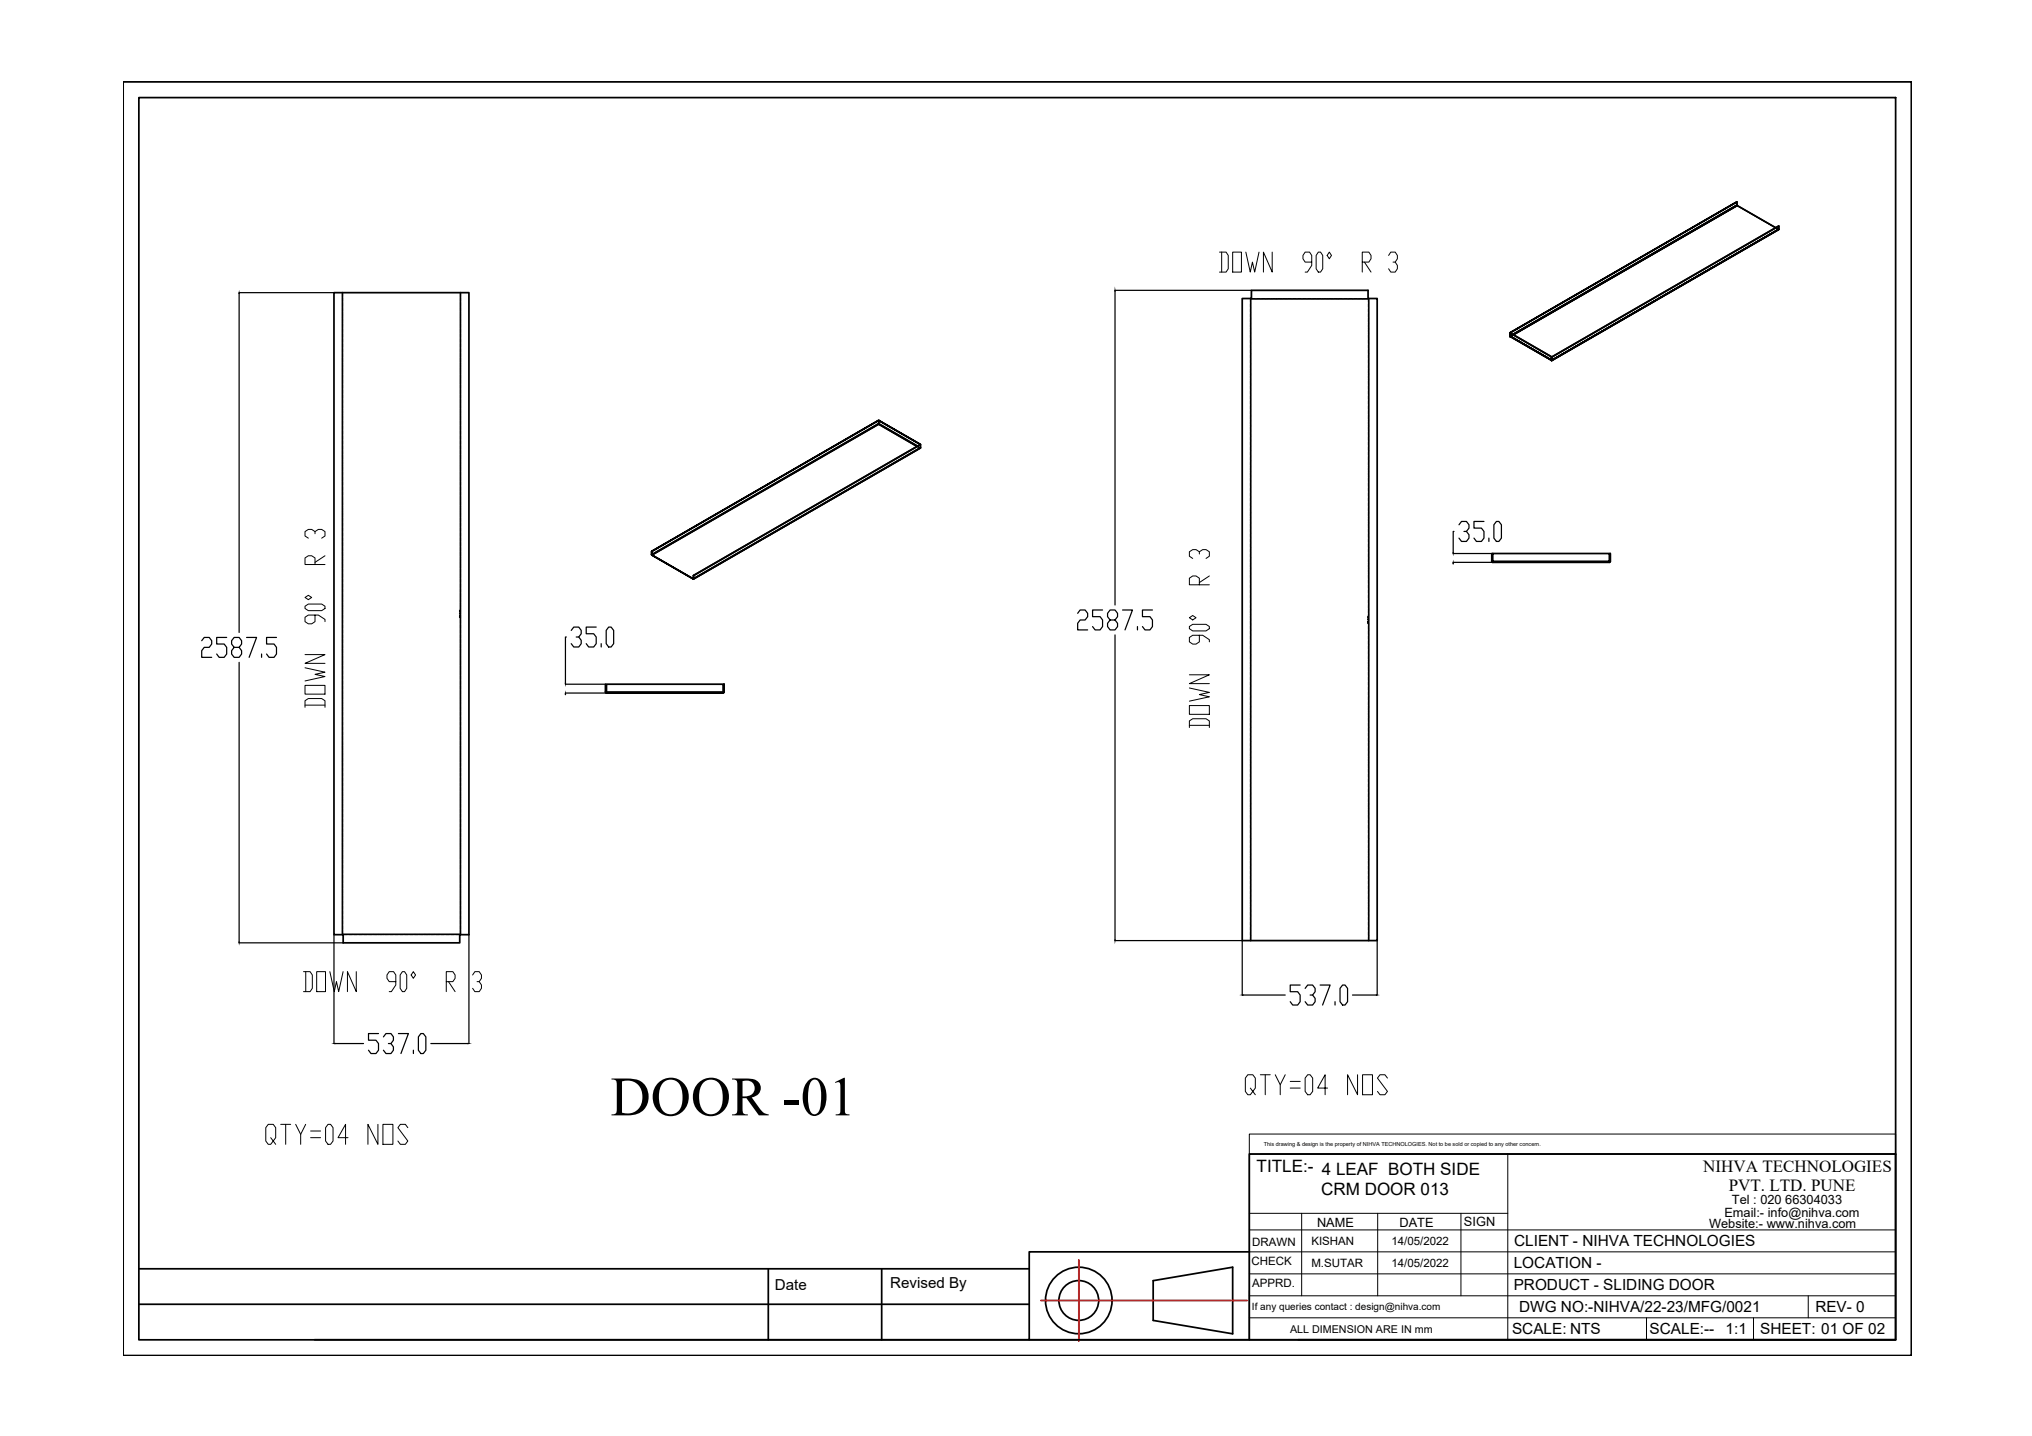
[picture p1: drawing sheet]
<svg xmlns="http://www.w3.org/2000/svg" width="297mm" height="210mm" viewBox="0 0 297 210" stroke-linecap="round" stroke-linejoin="round" font-family="sans-serif">
<defs><g id="words">
<text font-size="8.1" x="89.2" y="163">DOOR -01</text>
<g font-size="6.2">
<text x="177.4" y="40.9">DOWN 90° R 3</text>
<text x="48.7" y="104.8" transform="rotate(-90 48.7 104.8)">DOWN 90° R 3</text>
<text x="43.4" y="146.1">DOWN 90° R 3</text>
<text x="181.3" y="161.2">QTY=04 NOS</text>
</g>
<g font-size="2.5">
<text x="183.7" y="171.4">TITLE:- 4 LEAF BOTH SIDE</text>
<text x="249" y="171.3">NIHVA TECHNOLOGIES</text>
<text x="193.1" y="174.7">CRM DOOR 013</text>
<text x="252.7" y="174.1">PVT. LTD. PUNE</text>
</g>
<g font-size="2.2">
<text x="221.3" y="185.4">LOCATION -</text>
<text x="221.3" y="182.2">CLIENT - NIHVA TECHNOLOGIES</text>
<text x="113.3" y="188.6">Date</text>
<text x="130.1" y="188.3">Revised By</text>
<text x="221.3" y="188.6">PRODUCT - SLIDING DOOR</text>
<text x="222.1" y="191.8">DWG NO:-NIHVA/22-23/MFG/0021</text>
<text x="265.4" y="191.8">REV- 0</text>
<text x="221" y="195">SCALE: NTS</text>
<text x="241.1" y="195">SCALE:--</text>
<text x="252.2" y="195">1:1</text>
<text x="257.3" y="195">SHEET: 01 OF 02</text>
</g>
<g font-size="1.9">
<text x="192.5" y="179.3">NAME</text>
<text x="204.6" y="179.4">DATE</text>
<text x="214" y="179.2">SIGN</text>
<text x="249.8" y="179.6">Website:- www.nihva.com</text>
<text x="252.1" y="177.8">Email:- info@nihva.com</text>
<text x="253.2" y="176">Tel : 020 66304033</text>
</g>
<g font-size="1.7">
<text x="183" y="184.9">CHECK</text>
<text x="183" y="182.1">DRAWN</text>
<text x="191.7" y="182">KISHAN</text>
<text x="191.7" y="185.2">M.SUTAR</text>
<text x="203.4" y="182">14/05/2022</text>
<text x="203.4" y="185.2">14/05/2022</text>
<text x="183" y="188.1">APPRD.</text>
</g>
<text font-size="1.6" x="188.6" y="194.8">ALL DIMENSION ARE IN mm</text>
<text font-size="1.5" x="183" y="191.4">If any queries contact : design@nihva.com</text>
<text font-size=".8" x="184.7" y="167.6">This drawing &amp; design is the property of NIHVA TECHNOLOGIES. Not to be sold or copied to any other concern.</text>
</g></defs>
<!-- layer: 0 -->
<g fill="none" stroke="#000" stroke-width=".25">
<path d="M18 12h261.4v186.1h-261.4zM20.3 14.3h256.8v181.5h-256.8zM236.7 40h-.1M237.2 39.7l-.4 .2M237.4 39.6h-.1M237.8 39.3l-.4 .2M238 39.2l-.1 .1M238.5 38.9l-.4 .3M238.7 38.8l-.1 .1M239.1 38.6l-.4 .2M239.3 38.5h-.1M239.8 38.2l-.4 .2"/>
<path d="M240 38.1h-.1M240.4 37.8l-.4 .2M240.6 37.7l-.1 .1M241.1 37.4l-.4 .3M241.2 37.3v.1M241.7 37.1l-.4 .2M241.9 37h-.1M242.4 36.7l-.4 .2M242.5 36.6v.1M243 36.3l-.4 .3M243.2 36.2l-.1 .1M243.7 36l-.4 .2"/>
<path d="M243.8 35.9h-.1M244.3 35.6l-.4 .2M244.5 35.5h-.1M245 35.2l-.4 .2M245.1 35.1l-.1 .1M245.6 34.8l-.4 .3M245.8 34.7l-.1 .1M246.3 34.5l-.4 .2M246.4 34.4h-.1M246.9 34.1l-.4 .2M247.1 34h-.1M247.5 33.7l-.4 .2"/>
<path d="M247.7 33.6l-.1 .1M248.2 33.3l-.4 .3M248.4 33.2l-.1 .1M248.8 33l-.4 .2M249 32.9h-.1M249.1 39.8l-.4 .3M249.3 39.8h-.1M249.5 32.6l-.4 .2M249.7 32.5h-.1M249.8 39.5l-.4 .2M249.9 39.4h-.1M250.1 32.2l-.4 .2"/>
<path d="M250.3 32.1l-.1 .1M250.4 39.1l-.4 .2M250.6 39l-.1 .1M250.8 31.8l-.4 .3M250.9 31.8h.1M251.1 38.7l-.4 .3M251.2 38.6l-.1 .1M251.4 31.5l-.4 .2M251.6 31.4h-.1M251.7 38.4l-.4 .2M251.9 38.3h-.1M252.1 31.1l-.4 .2"/>
<path d="M252.2 31l-.1 .1M252.3 38l-.4 .2M252.5 37.9h-.1M252.7 30.7l-.4 .3M252.9 30.6l-.1 .1M253 37.6l-.4 .2M253.2 37.5l-.1 .1M253.4 30.4l-.4 .2M253.5 30.3h-.1M253.6 37.2l-.4 .3M253.8 37.1l-.1 .1M253.9 30h.1"/>
<path d="M253.9 29.5v.5l-32.8 18.9M253.9 30l-.3 .2M254.3 36.9l-.4 .2M254.5 36.8h-.1M254.9 36.5l-.4 .2M255.1 36.4h-.1M255.6 36.1l-.4 .2M255.7 36v.1M256.2 35.7l-.4 .3M256.4 35.6l-.1 .1M256.9 35.4l-.4 .2M257 35.3h.1"/>
<path d="M257.5 35l-.4 .2M257.7 34.9h-.1M258.2 34.6l-.4 .3M258.3 34.5v.1M258.8 34.2l-.4 .3M259 34.2h-.1M259.5 33.9l-.4 .2M259.6 33.3l-5.7-3.3-32.8 19M259.6 33.8h-.1M260 33.6l-.3 .1M260 33.5l-33.2 19.2 .3-.2M260 33.5h.1"/>
<path d="M260 33l-33.2 19.2M48.8 42.8h19.7v93.8h-1.3v1.2h-17v-1.2h-1.4zM50.1 42.8v.5M50.1 43.4v.1M50.1 43.6v.4M50.1 44.1v.1M50.1 44.3v.5M50.1 44.9v.1M50.1 45.1v.4M50.1 45.6v.1M50.1 45.8v.5M50.1 46.4v.1"/>
<path d="M50.1 46.5v.5M50.1 47.1v.1M50.1 47.3v.5M50.1 47.9h.1M50.1 48v.5M50.1 48.6v.1M50.1 48.8v.5M50.1 49.4h.1M50.1 49.5v.5M50.1 50.1v.1M50.1 50.3v.4M50.1 50.8v.1"/>
<path d="M50.1 51v.5M50.1 51.6v.1M50.1 51.8v.4M50.1 52.3v.1M50.1 52.5v.5M50.1 53.1v.1M50.1 53.3v.4M50.1 53.8v.1M50.1 54v.5M50.1 54.6v.1M50.1 54.8v.4M50.1 55.3v.1"/>
<path d="M50.1 55.5v.5M50.1 56.1v.1M50.1 56.3v.4M50.1 56.8v.1M50.1 57v.5M50.1 57.6h.1M50.1 57.7v.5M50.1 58.3v.1M50.1 58.5v.5M50.1 59v.1M50.1 59.2v.5M50.1 59.8v.1"/>
<path d="M50.1 60v.5M67.3 42.8v.5M67.3 43.4v.1M67.3 43.6v.4M67.3 44.1v.1M67.3 44.3v.5M67.3 44.9v.1M67.3 45.1v.4M67.3 45.6v.1M67.3 45.8v.5M67.3 46.4v.1M67.3 46.5v.5"/>
<path d="M67.3 47.1v.1M67.3 47.3v.5M67.3 47.9h.1M67.3 48v.5M67.3 48.6v.1M67.3 48.8v.5M67.3 49.4h.1M67.3 49.5v.5M67.3 50.1v.1M67.3 50.3v.4M67.3 50.8v.1M67.3 51v.5"/>
<path d="M67.3 51.6v.1M67.3 51.8v.4M67.3 52.3v.1M67.3 52.5v.5M67.3 53.1v.1M67.3 53.3v.4M67.3 53.8v.1M67.3 54v.5M67.3 54.6v.1M67.3 54.8v.4M67.3 55.3v.1M67.3 55.5v.5"/>
<path d="M67.3 56.1v.1M67.3 56.3v.4M67.3 56.8v.1M67.3 57v.5M67.3 57.6h.1M67.3 57.7v.5M67.3 58.3v.1M67.3 58.5v.5M67.3 59v.1M67.3 59.2v.5M67.3 59.8v.1M67.3 60v.5"/>
<path d="M181.6 43.6h1.3v-1.2h17.1v1.2h1.3v93.9h-19.7zM182.8 43.6v.5M182.8 44.2v.1M182.8 44.4v.5M182.8 45v.1M182.8 45.2v.4M182.8 45.7v.1M182.8 45.9v.5M182.8 46.5v.1M182.8 46.7v.4M182.8 47.2v.1M182.8 47.4v.5"/>
<path d="M182.8 48v.1M182.8 48.2v.4M182.8 48.7v.1M182.8 48.9v.5M182.8 49.5v.1M182.8 49.6v.5M182.8 50.2v.1M182.8 50.4v.5M182.8 51v.1M182.8 51.1v.5M182.8 51.7v.1M182.8 51.9v.5"/>
<path d="M182.8 52.5h.1M182.8 52.6v.5M182.8 53.2v.1M182.8 53.4v.4M182.8 53.9v.1M182.8 54.1v.5M182.8 54.7v.1M182.8 54.9v.4M182.8 55.4v.1M182.8 55.6v.5M182.8 56.2v.1M182.8 56.4v.4"/>
<path d="M182.8 56.9v.1M182.8 57.1v.5M182.8 57.7v.1M182.8 57.9v.4M182.8 58.4v.1M182.8 58.6v.5M182.8 59.2v.1M182.8 59.4v.4M182.8 59.9v.1M182.9 43.7h.6M183.6 43.7h.1M183.8 43.7h.4"/>
<path d="M184.3 43.7h.1M184.5 43.7h.5M185.1 43.7h.1M185.3 43.7h.4M185.8 43.7h.1M186 43.7h.5M186.6 43.7h.1M186.7 43.7h.5M187.3 43.7h.1M187.5 43.7h.5M188 43.7h.1M188.2 43.7h.5"/>
<path d="M188.8 43.7h.1M189 43.7h.5M189.5 43.7h.1M189.7 43.7h.5M190.3 43.7h.1M190.5 43.7h.4M191 43.7h.1M191.2 43.7h.5M191.8 43.7h.1M192 43.7h.4M192.5 43.7h.1M192.7 43.7h.5"/>
<path d="M193.3 43.7h.1M193.5 43.7h.4M194 43.7h.1M194.2 43.7h.5M194.8 43.7h.1M195 43.7h.4M195.5 43.7h.1M195.7 43.7h.5M196.3 43.7h.1M196.4 43.7h.5M197 43.7h.1M197.2 43.7h.5"/>
<path d="M197.7 43.7h.1M197.9 43.7h.5M198.5 43.7h.1M198.7 43.7h.5M199.2 43.7h.1M199.4 43.7h.6M200.1 43.6v.5M200.1 44.2v.1M200.1 44.4v.5M200.1 45v.1M200.1 45.2v.4M200.1 45.7v.1"/>
<path d="M200.1 45.9v.5M200.1 46.5v.1M200.1 46.7v.4M200.1 47.2v.1M200.1 47.4v.5M200.1 48v.1M200.1 48.2v.4M200.1 48.7v.1M200.1 48.9v.5M200.1 49.5v.1M200.1 49.6v.5M200.1 50.2v.1"/>
<path d="M200.1 50.4v.5M200.1 51v.1M200.1 51.1v.5M200.1 51.7v.1M200.1 51.9v.5M200.1 52.5h.1M200.1 52.6v.5M200.1 53.2v.1M200.1 53.4v.4M200.1 53.9v.1M200.1 54.1v.5M200.1 54.7v.1"/>
<path d="M200.1 54.9v.4M200.1 55.4v.1M200.1 55.6v.5M200.1 56.2v.1M200.1 56.4v.4M200.1 56.9v.1M200.1 57.1v.5M200.1 57.7v.1M200.1 57.9v.4M200.1 58.4v.1M200.1 58.6v.5M200.1 59.2v.1"/>
<path d="M200.1 59.4v.4M200.1 59.9v.1M220.7 48.7v.4zM220.7 48.7l33.2-19.2-33.2 19.2M220.7 49.1l.1 .1M220.8 48.7l6 3.5-6-3.5v.4l6 3.5M220.8 49.2h.1M220.8 49.1h-.1M220.8 49.2l.3 .2M220.8 49.2l6 3.5M221 49l-.3 .2M221.2 49.4l.1 .1"/>
<path d="M221.3 49.5l.4 .3M221.7 48.6l-.4 .3M221.8 49.8h.1M221.8 48.5v.1M222 49.9l.4 .2M222.3 48.3l-.4 .2M222.5 50.2h.1M222.5 48.2h-.1M222.6 50.3l.4 .2M223 47.9l-.4 .2M223.1 50.5l.1 .1M223.1 47.8h.1"/>
<path d="M223.3 50.6l.4 .3M223.6 47.5l-.4 .3M223.8 50.9v.1M223.8 47.4l-.1 .1M223.9 51l.4 .2M224.3 47.1l-.4 .3M224.4 51.3h.1M224.4 47.1h.1M224.6 51.4l.4 .2M224.9 46.8l-.4 .2M225.1 51.7h.1M225.1 46.7h-.1"/>
<path d="M225.2 51.8l.4 .2M225.6 46.4l-.4 .2M225.7 52l.1 .1M225.7 46.3l-.1 .1M225.9 52.1l.4 .3M226.2 46l-.4 .3M226.3 52.4l.1 .1M226.4 45.9l-.1 .1M226.5 52.5l.3 .2M226.8 52.2v.4zM226.8 52.7h.1M226.8 52.6v.1"/>
<path d="M226.8 52.2v.5M226.8 52.2h.1M226.8 52.2l33.2-19.2v.5l-33.2 19.2zM226.9 45.7l-.4 .2M227 45.6h-.1M227.3 52.4l-.1 .1M227.5 45.3l-.4 .2M227.7 45.2h-.1M227.9 52.1h.1M228.2 44.9l-.4 .2M228.3 44.8l-.1 .1M228.6 51.7h-.1"/>
<path d="M228.8 44.5l-.4 .3M229 44.4l-.1 .1M229.2 51.3v.1M229.4 44.2l-.4 .2M229.6 44.1h-.1M229.9 50.9l-.1 .1M230.1 43.8l-.4 .2M230.3 43.7h-.1M230.5 50.6h.1M230.7 43.4l-.4 .2M230.9 43.3l-.1 .1M231 50.3l-.4 .2"/>
<path d="M231.2 50.2h-.1M231.4 43l-.4 .3M231.5 42.9v.1M231.7 49.9l-.4 .3M231.8 49.8l-.1 .1M232 42.7l-.4 .2M232.2 42.6h-.1M232.3 49.6l-.4 .2M232.5 49.5h-.1M232.7 42.3l-.4 .2M232.8 42.2h.1M233.1 49.1h-.1"/>
<path d="M233.3 41.9l-.4 .3M233.5 41.8l-.1 .1M233.8 48.7l-.1 .1M234 41.6l-.4 .2M234.1 41.5h.1M234.4 48.3l-.1 .1M234.6 41.2l-.4 .2M234.8 41.1h-.1M235.1 48h-.1M235.3 40.8l-.4 .2M235.4 40.7l-.1 .1M235.7 47.6h-.1"/>
<path d="M235.9 40.4l-.4 .3M236.1 40.3l-.1 .1M236.3 47.2v.1M236.6 40.1l-.4 .2M237 46.8l-.1 .1M237.5 46.6l-.4 .2M237.6 46.5h.1M238.3 46.1h-.1M238.8 45.8l-.4 .2M238.9 45.7v.1M239.4 45.4l-.4 .3M239.6 45.3l-.1 .1"/>
<path d="M240.1 45.1l-.4 .2M240.2 45h-.1M240.7 44.7l-.4 .2M240.9 44.6l-.1 .1M241.4 44.3l-.4 .3M241.5 44.2l-.1 .1M242 44l-.4 .2M242.2 43.9h-.1M242.7 43.6l-.4 .2M242.8 43.5h-.1M243.3 43.2l-.4 .2M243.5 43.1l-.1 .1"/>
<path d="M243.9 42.8l-.4 .3M244.1 42.7l-.1 .1M244.6 42.5l-.4 .2M244.8 42.4h-.1M245.2 42.1l-.4 .2M245.4 42h-.1M245.9 41.7l-.4 .2M246.1 41.6l-.1 .1M246.5 41.3l-.4 .3M246.7 41.2l-.1 .1M247.2 41l-.4 .2M247.3 40.9h.1"/>
<path d="M247.8 40.6l-.4 .2M248 40.5h-.1M248.5 40.2l-.4 .2M248.6 40.1l-.1 .1M50.1 60.5v.1M50.1 60.7v.5M50.1 61.3v.1M50.1 61.5v.4M50.1 62v.1M50.1 62.2v.5M50.1 62.8v.1M50.1 63v.4"/>
<path d="M50.1 63.5v.1M50.1 63.7v.5M50.1 64.3v.1M50.1 64.5v.4M50.1 65v.1M50.1 65.2v.5M50.1 65.8v.1M50.1 66v.4M50.1 66.5v.1M50.1 66.7v.5M50.1 67.3v.1M50.1 67.4v.5"/>
<path d="M50.1 68v.1M50.1 68.2v.5M50.1 68.7v.1M50.1 68.9v.5M50.1 69.5v.1M50.1 69.7v.5M50.1 70.2v.1M50.1 70.4v.5M50.1 71v.1M50.1 71.2v.4M50.1 71.7v.1M50.1 71.9v.5"/>
<path d="M50.1 72.5v.1M50.1 72.7v.4M50.1 73.2v.1M50.1 73.4v.5M50.1 74v.1M50.1 74.2v.4M67.3 60.5v.1M67.3 60.7v.5M67.3 61.3v.1M67.3 61.5v.4M67.3 62v.1M67.3 62.2v.5"/>
<path d="M67.3 62.8v.1M67.3 63v.4M67.3 63.5v.1M67.3 63.7v.5M67.3 64.3v.1M67.3 64.5v.4M67.3 65v.1M67.3 65.2v.5M67.3 65.8v.1M67.3 66v.4M67.3 66.5v.1M67.3 66.7v.5"/>
<path d="M67.3 67.3v.1M67.3 67.4v.5M67.3 68v.1M67.3 68.2v.5M67.3 68.7v.1M67.3 68.9v.5M67.3 69.5v.1M67.3 69.7v.5M67.3 70.2v.1M67.3 70.4v.5M67.3 71v.1M67.3 71.2v.4"/>
<path d="M67.3 71.7v.1M67.3 71.9v.5M67.3 72.5v.1M67.3 72.7v.4M67.3 73.2v.1M67.3 73.4v.5M67.3 74v.1M67.3 74.2v.4M67.3 74.7v.1M67.3 74.9v.5M67.3 75.5v.1M67.3 75.7v.4"/>
<path d="M67.3 76.2v.1M67.3 76.4v.5M67.3 77v.1M67.3 77.2v.4M67.3 77.7v.1M67.3 77.9v.5M67.3 78.5h.1M67.3 78.6v.5M67.3 79.2v.1M67.3 79.4v.5M67.3 79.9v.1M97.5 79.8l-.4 .3"/>
<path d="M97.7 79.7l-.1 .1M98.2 79.4l-.4 .3M98.3 79.4h-.1M98.8 79.1l-.4 .2M99 79h-.1M99.5 78.7l-.5 .2M99.6 78.6l-.1 .1M100.1 78.3l-.4 .3M100.3 78.2l-.1 .1M100.8 78l-.4 .2M100.9 77.9h-.1M101.4 77.6l-.4 .2"/>
<path d="M101.6 77.5h-.1M102 77.2l-.4 .2M102.2 77.1l-.1 .1M102.7 76.8l-.4 .3M102.8 76.8h.1M103.3 76.5l-.4 .2M103.5 76.4h-.1M104 76.1l-.4 .2M104.1 76v.1M104.6 75.7l-.4 .3M104.8 75.6l-.1 .1M105.3 75.4l-.4 .2"/>
<path d="M105.4 75.3h.1M105.9 75l-.4 .2M106.1 74.9h-.1M106.6 74.6l-.4 .2M106.7 74.5l-.1 .1M107.2 74.2l-.4 .3M107.4 74.1l-.1 .1M107.9 73.9l-.4 .2M108 73.8h-.1M108.5 73.5l-.4 .2M108.7 73.4h-.1M109.2 73.1l-.4 .2"/>
<path d="M109.3 73l-.1 .1M109.6 79.9h-.1M109.8 72.7l-.4 .3M110 72.6l-.1 .1M110.2 79.5v.1M110.4 72.4l-.4 .2M110.6 72.3h-.1M110.9 79.2h-.1M111.1 72l-.4 .2M111.3 71.9h-.1M111.5 78.8h.1M111.7 71.6l-.4 .3"/>
<path d="M111.9 71.5l-.1 .1M112.2 78.4l-.1 .1M112.4 71.2l-.4 .3M112.5 71.2h.1M112.7 78.1l-.4 .3M112.8 78l-.1 .1M113 70.9l-.4 .2M113.2 70.8h-.1M113.3 77.7l-.4 .3M113.5 77.7h-.1M113.7 70.5l-.4 .2M113.8 70.4v.1"/>
<path d="M114.1 77.3h-.1M114.3 70.1l-.4 .3M114.5 70l-.1 .1M114.8 76.9l-.1 .1M115 69.8l-.4 .2M115.1 69.7h.1M115.4 76.5l-.1 .1M115.6 69.4l-.4 .2M115.8 69.3h-.1M116.1 76.2h-.1M116.3 69l-.4 .2M116.4 68.9l-.1 .1"/>
<path d="M116.7 75.8h-.1M116.9 68.6l-.4 .3M117.1 68.5l-.1 .1M117.3 75.4v.1M117.6 68.3l-.4 .2M117.7 68.2h-.1M118 75l-.1 .1M118.2 67.9l-.4 .2M118.4 67.8h-.1M118.6 74.7h.1M118.9 67.5l-.5 .2M119 67.4l-.1 .1"/>
<path d="M119.3 74.3h-.1M119.5 67.1l-.4 .3M119.7 67l-.1 .1M119.9 73.9v.1M120.1 66.8l-.4 .2M120.3 66.7h-.1M120.4 73.6l-.4 .3M120.6 73.6h-.1M120.8 66.4l-.4 .2M120.9 66.3h.1M121.1 73.3l-.4 .2M121.2 73.2h-.1"/>
<path d="M121.4 66l-.4 .3M121.6 65.9l-.1 .1M121.7 72.9l-.4 .2M121.9 72.8l-.1 .1M122.1 65.6l-.4 .3M122.2 65.6h.1M122.4 72.5l-.4 .3M122.5 72.4l-.1 .1M122.7 65.3l-.4 .2M122.9 65.2h-.1M123 72.2l-.4 .2M123.2 72.1h-.1"/>
<path d="M123.4 64.9l-.4 .2M123.5 64.8v.1M123.7 71.8l-.4 .2M123.8 71.7h-.1M124 64.5l-.4 .3M124.2 64.4l-.1 .1M124.3 71.4l-.4 .2M124.5 71.3l-.1 .1M124.7 64.2l-.4 .2M124.8 64.1h-.1M124.9 71l-.4 .3M125.1 70.9l-.1 .1"/>
<path d="M125.3 63.8l-.4 .2M125.5 63.7h-.1M125.6 70.7l-.4 .2M125.8 70.6h-.1M126 63.4l-.4 .2M126.1 63.3l-.1 .1M126.2 70.3l-.4 .2M126.4 70.2h-.1M126.6 63l-.4 .3M126.8 62.9l-.1 .1M126.9 69.9l-.4 .2M127.1 69.8l-.1 .1"/>
<path d="M127.3 62.7l-.4 .2M127.4 62.6h-.1M127.5 69.5l-.4 .3M127.7 69.4l-.1 .1M127.9 62.3l-.4 .2M128.1 62.2h-.1M128.1 62.1l.3-.1 .4 .2M128.2 69.2l-.4 .2M128.3 69.1h.1M128.4 61.9v.1M128.4 61.4v.5l-33.1 19.2M128.5 61.5l6 3.4z"/>
<path d="M128.5 61.5v.4l5.6 3.3M128.8 68.8l-.4 .2M128.9 62.2v.1M129 68.7h-.1M129 62.3l.4 .2M129.5 68.4l-.4 .3M129.5 62.6h.1M129.6 68.3v.1M129.7 62.7l.4 .2M130.1 68.1l-.4 .2M130.2 63h.1M130.3 68h-.1"/>
<path d="M130.3 63.1l.4 .2M130.8 67.7l-.4 .2M130.8 63.3l.1 .1M130.9 67.6h-.1M131 63.4l.4 .3M131.4 67.3l-.4 .2M131.4 63.7l.1 .1M131.6 67.2l-.1 .1M131.6 63.8l.4 .2M132.1 66.9l-.4 .3M132.1 64.1h.1M132.2 66.8l-.1 .1"/>
<path d="M132.2 64.2l.5 .2M132.7 66.6l-.4 .2M132.7 64.5h.1M132.9 66.5h-.1M132.9 64.6l.4 .2M133.4 66.2l-.5 .2M133.4 64.8l.1 .1M133.5 66.1h-.1M133.5 64.9l.5 .3M134 65.8l-.4 .2M134 65.2l.1 .1M134.1 65.3l-5.7-3.3-33.1 19.1"/>
<path d="M134.2 65.7l-.1 .1M134.2 65.3l.3 .2M134.2 65.7l.4-.3-33.2 19.2 .3-.1M134.5 64.9v.1M134.6 65l-33.2 19.1M182.8 60.1v.5M182.8 60.7v.1M182.8 60.8v.5M182.8 61.4v.1M182.8 61.6v.5M182.8 62.2v.1M182.8 62.3v.5"/>
<path d="M182.8 62.9v.1M182.8 63.1v.5M182.8 63.6v.1M182.8 63.8v.5M182.8 64.4v.1M182.8 64.6v.4M182.8 65.1v.1M182.8 65.3v.5M182.8 65.9v.1M182.8 66.1v.4M182.8 66.6v.1M182.8 66.8v.5"/>
<path d="M182.8 67.4v.1M182.8 67.6v.4M182.8 68.1v.1M182.8 68.3v.5M182.8 68.9v.1M182.8 69.1v.4M182.8 69.6v.1M182.8 69.8v.5M182.8 70.4v.1M182.8 70.5v.5M182.8 71.1v.1M182.8 71.3v.5"/>
<path d="M182.8 71.9h.1M182.8 72v.5M182.8 72.6v.1M182.8 72.8v.5M182.8 73.4h.1M182.8 73.5v.5M182.8 74.1v.1M182.8 74.3v.5M182.8 74.8v.1M182.8 75v.5M182.8 75.6v.1M182.8 75.8v.4"/>
<path d="M182.8 76.3v.1M182.8 76.5v.5M182.8 77.1v.1M182.8 77.3v.4M182.8 77.8v.1M182.8 78v.5M182.8 78.6v.1M182.8 78.8v.4M182.8 79.3v.1M182.8 79.5v.5M200.1 60.1v.5M200.1 60.7v.1"/>
<path d="M200.1 60.8v.5M200.1 61.4v.1M200.1 61.6v.5M200.1 62.2v.1M200.1 62.3v.5M200.1 62.9v.1M200.1 63.1v.5M200.1 63.6v.1M200.1 63.8v.5M200.1 64.4v.1M200.1 64.6v.4M200.1 65.1v.1"/>
<path d="M200.1 65.3v.5M200.1 65.9v.1M200.1 66.1v.4M200.1 66.6v.1M200.1 66.8v.5M200.1 67.4v.1M200.1 67.6v.4M200.1 68.1v.1M200.1 68.3v.5M200.1 68.9v.1M200.1 69.1v.4M200.1 69.6v.1"/>
<path d="M200.1 69.8v.5M200.1 70.4v.1M200.1 70.5v.5M200.1 71.1v.1M200.1 71.3v.5M200.1 71.9h.1M200.1 72v.5M200.1 72.6v.1M200.1 72.8v.5M200.1 73.4h.1M200.1 73.5v.5M200.1 74.1v.1"/>
<path d="M200.1 74.3v.5M200.1 74.8v.1M200.1 75v.5M200.1 75.6v.1M200.1 75.8v.4M200.1 76.3v.1M200.1 76.5v.5M200.1 77.1v.1M200.1 77.3v.4M200.1 77.8v.1M200.1 78v.5M200.1 78.6v.1"/>
<path d="M200.1 78.8v.4M200.1 79.3v.1M200.1 79.5v.5M67.3 80.1v.5M67.3 80.7v.1M67.3 80.9v.4M67.3 81.4v.1M67.3 81.6v.5M67.3 82.2v.1M67.3 82.4v.4M67.3 82.9v.1M67.3 83.1v.5"/>
<path d="M67.3 83.7v.1M67.3 83.9v.4M67.3 84.4v.1M67.3 84.6v.5M67.3 85.2v.1M67.3 85.4v.4M67.3 85.9v.1M67.3 86.1v.5M67.3 86.7v.1M67.3 86.9v.4M67.3 87.4v.1M67.3 87.6v.5"/>
<path d="M67.3 88.2v.1M67.3 88.3v.5M67.3 88.9v.1M67.3 89.1v.5M67.3 89.7h.1M67.3 89.8v.5M67.3 90.4v.1M67.3 90.6v.4M67.3 91.1v.1M67.3 91.3v.5M67.3 91.9v.1M67.3 92.1v.4"/>
<path d="M67.3 92.6v.1M67.3 92.8v.5M67.3 93.4v.1M67.3 93.6v.4M67.3 94.1v.1M67.3 94.3v.5M67.3 94.9v.1M67.3 95.1v.4M67.3 95.6v.1M67.3 95.8v.5M67.3 96.4v.1M67.3 96.6v.4"/>
<path d="M67.3 97.1v.1M67.3 97.3v.5M67.3 97.9v.1M67.3 98v.5M67.3 98.6v.1M67.3 98.8v.5M67.3 99.4v.1M67.3 99.5v.5M95.3 80.6v.5zM95.3 80.6l33.1-19.2-33.1 19.2M95.3 81v.1M95.6 81l-.3 .1"/>
<path d="M95.7 80.9h.1M96.2 80.6l-.4 .2M96.4 80.5h-.1M96.9 80.2l-.4 .2M97 80.1v.1M101.3 84.6h.1M101.3 84.6l-6-3.5 6 3.5M101.4 84.1v.5M101.4 84.1h.1M101.4 84.6h-.1M101.4 84.1l33.2-19.1v.4l-33.2 19.2zM101.8 84.4h.1"/>
<path d="M102.3 84.1l-.4 .2M102.5 84h-.1M103 83.7l-.4 .3M103.1 83.6l-.1 .1M103.6 83.3l-.4 .3M103.8 83.3h-.1M104.3 83l-.4 .2M104.4 82.9h-.1M104.9 82.6l-.4 .2M105.1 82.5l-.1 .1M105.7 82.1l-.1 .1M106.2 81.9l-.4 .2"/>
<path d="M106.4 81.8h-.1M107 81.4h-.1M107.7 81l-.1 .1M108.1 80.7l-.4 .3M108.3 80.6l-.1 .1M108.9 80.3h.1M182.8 80.1v.1M182.8 80.3v.4M182.8 80.8v.1M182.8 81v.5M182.8 81.6v.1M182.8 81.7v.5"/>
<path d="M182.8 82.3v.1M182.8 82.5v.5M182.8 83.1h.1M182.8 83.2v.5M182.8 83.8v.1M182.8 84v.5M182.8 84.6h.1M182.8 84.7v.5M182.8 85.3v.1M182.8 85.5v.4M182.8 86v.1M182.8 86.2v.5"/>
<path d="M182.8 86.8v.1M182.8 87v.4M182.8 87.5v.1M182.8 87.7v.5M182.8 88.3v.1M182.8 88.5v.4M182.8 89v.1M182.8 89.2v.5M182.8 89.8v.1M182.8 90v.4M182.8 90.5v.1M182.8 90.7v.5"/>
<path d="M182.8 91.3v.1M182.8 91.5v.4M182.8 92v.1M182.8 92.2v.5M182.8 92.8h.1M182.8 92.9v.5M182.8 93.5v.1M182.8 93.7v.5M182.8 94.2v.1M182.8 94.4v.5M182.8 95v.1M182.8 95.2v.5"/>
<path d="M182.8 95.7v.1M182.8 95.9v.5M182.8 96.5v.1M182.8 96.7v.4M182.8 97.2v.1M182.8 97.4v.5M182.8 98v.1M182.8 98.2v.4M182.8 98.7v.1M182.8 98.9v.5M182.8 99.5v.1M182.8 99.7v.4"/>
<path d="M200.1 80.1v.1M200.1 80.3v.4M200.1 80.8v.1M200.1 81v.5M200.1 81.6v.1M200.1 81.7v.5M200.1 82.3v.1M200.1 82.5v.5M200.1 83.1h.1M200.1 83.2v.5M200.1 83.8v.1M200.1 84v.5"/>
<path d="M200.1 84.6h.1M200.1 84.7v.5M200.1 85.3v.1M200.1 85.5v.4M200.1 86v.1M200.1 86.2v.5M200.1 86.8v.1M200.1 87v.4M200.1 87.5v.1M200.1 87.7v.5M200.1 88.3v.1M200.1 88.5v.4"/>
<path d="M200.1 89v.1M200.1 89.2v.5M200.1 89.8v.1M200.1 90v.4M200.1 90.5v.1M200.1 90.7v.5M200.1 91.3v.1M200.1 91.5v.4M200.1 92v.1M200.1 92.2v.5M200.1 92.8h.1M200.1 92.9v.5"/>
<path d="M200.1 93.5v.1M200.1 93.7v.5M200.1 94.2v.1M200.1 94.4v.5M200.1 95v.1M200.1 95.2v.5M200.1 95.7v.1M200.1 95.9v.5M200.1 96.5v.1M200.1 96.7v.4M200.1 97.2v.1M200.1 97.4v.5"/>
<path d="M200.1 98v.1M200.1 98.2v.4M200.1 98.7v.1M200.1 98.9v.5M200.1 99.5v.1M200.1 99.7v.4M218.1 82l.1 .2M218.1 80.9v1.2zM218.2 80.9h17.1v1.2h-17.1zM218.2 82.2h17.1M218.2 82.1v.1M235.3 82.1v.1"/>
<path d="M235.4 80.9v1.2zM235.4 82l-.1 .2M50.1 107v.5M50.1 107.6v.1M50.1 107.7v.5M50.1 108.3v.1M50.1 108.5v.5M50.1 109.1v.1M50.1 109.2v.5M50.1 109.8v.1M50.1 110v.5M50.1 110.6h.1"/>
<path d="M50.1 110.7v.5M50.1 111.3v.1M50.1 111.5v.5M50.1 112v.1M50.1 112.2v.5M50.1 112.8v.1M50.1 113v.4M50.1 113.5v.1M50.1 113.7v.5M50.1 114.3v.1M50.1 114.5v.4M50.1 115v.1"/>
<path d="M50.1 115.2v.5M50.1 115.8v.1M50.1 116v.4M50.1 116.5v.1M50.1 116.7v.5M50.1 117.3v.1M50.1 117.5v.4M50.1 118v.1M50.1 118.2v.5M50.1 118.8v.1M50.1 118.9v.5M50.1 119.5v.1"/>
<path d="M50.1 119.7v.5M67.3 100.1v.1M67.3 100.3v.5M67.3 100.8v.1M67.3 101v.5M67.3 101.6v.1M67.3 101.8v.4M67.3 102.3v.1M67.3 102.5v.5M67.3 103.1v.1M67.3 103.3v.4M67.3 103.8v.1"/>
<path d="M67.3 104v.5M67.3 104.6v.1M67.3 104.8v.4M67.3 105.3v.1M67.3 105.5v.5M67.3 106.1v.1M67.3 106.3v.4M67.3 106.8v.1M67.3 107v.5M67.3 107.6v.1M67.3 107.7v.5M67.3 108.3v.1"/>
<path d="M67.3 108.5v.5M67.3 109.1v.1M67.3 109.2v.5M67.3 109.8v.1M67.3 110v.5M67.3 110.6h.1M67.3 110.7v.5M67.3 111.3v.1M67.3 111.5v.5M67.3 112v.1M67.3 112.2v.5M67.3 112.8v.1"/>
<path d="M67.3 113v.4M67.3 113.5v.1M67.3 113.7v.5M67.3 114.3v.1M67.3 114.5v.4M67.3 115v.1M67.3 115.2v.5M67.3 115.8v.1M67.3 116v.4M67.3 116.5v.1M67.3 116.7v.5M67.3 117.3v.1"/>
<path d="M67.3 117.5v.4M67.3 118v.1M67.3 118.2v.5M67.3 118.8v.1M67.3 118.9v.5M67.3 119.5v.1M67.3 119.7v.5M88.5 101.2l.2 .1M88.5 100l.1 1.2zM88.7 101.3h17h-17M88.7 101.2v-1.2h17v1.2M88.7 101.3h.1"/>
<path d="M105.8 101.2l-.1 .1v-.1h-17v.1M105.8 100l.1 1.2zM105.8 101.2l-.1 .1M182.8 100.2v.1M182.8 100.4v.5M182.8 101v.1M182.8 101.2v.4M182.8 101.7v.1M182.8 101.9v.5M182.8 102.5v.1M182.8 102.6v.5M182.8 103.2v.1"/>
<path d="M182.8 103.4v.5M182.8 103.9v.1M182.8 104.1v.5M182.8 104.7v.1M182.8 104.9v.5M182.8 105.4v.1M182.8 105.6v.5M182.8 106.2v.1M182.8 106.4v.4M182.8 106.9v.1M182.8 107.1v.5M182.8 107.7v.1"/>
<path d="M182.8 107.9v.4M182.8 108.4v.1M182.8 108.6v.5M182.8 109.2v.1M182.8 109.4v.4M182.8 109.9v.1M182.8 110.1v.5M182.8 110.7v.1M182.8 110.9v.4M182.8 111.4v.1M182.8 111.6v.5M182.8 112.2v.1"/>
<path d="M182.8 112.4v.4M182.8 112.9v.1M182.8 113.1v.5M182.8 113.7h.1M182.8 113.8v.5M182.8 114.4v.1M182.8 114.6v.5M182.8 115.1v.1M182.8 115.3v.5M182.8 115.9v.1M182.8 116.1v.4M182.8 116.6v.1"/>
<path d="M182.8 116.8v.5M182.8 117.4v.1M182.8 117.6v.4M182.8 118.1v.1M182.8 118.3v.5M182.8 118.9v.1M182.8 119.1v.4M182.8 119.6v.1M182.8 119.8v.5M200.1 100.2v.1M200.1 100.4v.5M200.1 101v.1"/>
<path d="M200.1 101.2v.4M200.1 101.7v.1M200.1 101.9v.5M200.1 102.5v.1M200.1 102.6v.5M200.1 103.2v.1M200.1 103.4v.5M200.1 103.9v.1M200.1 104.1v.5M200.1 104.7v.1M200.1 104.9v.5M200.1 105.4v.1"/>
<path d="M200.1 105.6v.5M200.1 106.2v.1M200.1 106.4v.4M200.1 106.9v.1M200.1 107.1v.5M200.1 107.7v.1M200.1 107.9v.4M200.1 108.4v.1M200.1 108.6v.5M200.1 109.2v.1M200.1 109.4v.4M200.1 109.9v.1"/>
<path d="M200.1 110.1v.5M200.1 110.7v.1M200.1 110.9v.4M200.1 111.4v.1M200.1 111.6v.5M200.1 112.2v.1M200.1 112.4v.4M200.1 112.9v.1M200.1 113.1v.5M200.1 113.7h.1M200.1 113.8v.5M200.1 114.4v.1"/>
<path d="M200.1 114.6v.5M200.1 115.1v.1M200.1 115.3v.5M200.1 115.9v.1M200.1 116.1v.4M200.1 116.6v.1M200.1 116.8v.5M200.1 117.4v.1M200.1 117.6v.4M200.1 118.1v.1M200.1 118.3v.5M200.1 118.9v.1"/>
<path d="M200.1 119.1v.4M200.1 119.6v.1M200.1 119.8v.5M50.1 120.3h.1M50.1 120.4v.5M50.1 121v.1M50.1 121.2v.5M50.1 121.8h.1M50.1 121.9v.5M50.1 122.5v.1M50.1 122.7v.4M50.1 123.2v.1"/>
<path d="M50.1 123.4v.5M50.1 124v.1M50.1 124.2v.4M50.1 124.7v.1M50.1 124.9v.5M50.1 125.5v.1M50.1 125.7v.4M50.1 126.2v.1M50.1 126.4v.5M50.1 127v.1M50.1 127.2v.4M50.1 127.7v.1"/>
<path d="M50.1 127.9v.5M50.1 128.5v.1M50.1 128.7v.4M50.1 129.2v.1M50.1 129.4v.5M50.1 130h.1M50.1 130.1v.5M50.1 130.7v.1M50.1 130.9v.5M50.1 131.5h.1M50.1 131.6v.5M50.1 132.2v.1"/>
<path d="M50.1 132.4v.5M50.1 132.9v.1M50.1 133.1v.5M50.1 133.7v.1M50.1 133.9v.4M50.1 134.4v.1M50.1 134.6v.5M50.1 135.2v.1M50.1 135.4v.4M50.1 135.9v.1M50.1 136.1v.5M50.2 136.6h.5"/>
<path d="M50.8 136.6h.1M51 136.6h.5M51.5 136.6h.1M51.7 136.6h.5M52.3 136.6h.1M52.5 136.6h.4M53 136.6h.1M53.2 136.6h.5M53.8 136.6h.1M54 136.6h.4M54.5 136.6h.1M54.7 136.6h.5"/>
<path d="M55.3 136.6h.1M55.5 136.6h.4M56 136.6h.1M56.2 136.6h.5M56.8 136.6h.1M57 136.6h.4M57.5 136.6h.1M57.7 136.6h.5M58.3 136.6h.1M58.5 136.6h.4M59 136.6h.1M59.2 136.6h.5"/>
<path d="M59.8 136.6h.1M59.9 136.6h.5M60.5 136.6h.1M60.7 136.6h.5M61.2 136.6h.1M61.4 136.6h.5M62 136.6h.1M62.2 136.6h.5M62.7 136.6h.1M62.9 136.6h.5M63.5 136.6h.1M63.7 136.6h.4"/>
<path d="M64.2 136.6h.1M64.4 136.6h.5M65 136.6h.1M65.2 136.6h.4M65.7 136.6h.1M65.9 136.6h.5M66.5 136.6h.1M66.7 136.6h.5M67.3 120.3h.1M67.3 120.4v.5M67.3 121v.1M67.3 121.2v.5"/>
<path d="M67.3 121.8h.1M67.3 121.9v.5M67.3 122.5v.1M67.3 122.7v.4M67.3 123.2v.1M67.3 123.4v.5M67.3 124v.1M67.3 124.2v.4M67.3 124.7v.1M67.3 124.9v.5M67.3 125.5v.1M67.3 125.7v.4"/>
<path d="M67.3 126.2v.1M67.3 126.4v.5M67.3 127v.1M67.3 127.2v.4M67.3 127.7v.1M67.3 127.9v.5M67.3 128.5v.1M67.3 128.7v.4M67.3 129.2v.1M67.3 129.4v.5M67.3 130h.1M67.3 130.1v.5"/>
<path d="M67.3 130.7v.1M67.3 130.9v.5M67.3 131.5h.1M67.3 131.6v.5M67.3 132.2v.1M67.3 132.4v.5M67.3 132.9v.1M67.3 133.1v.5M67.3 133.7v.1M67.3 133.9v.4M67.3 134.4v.1M67.3 134.6v.5"/>
<path d="M67.3 135.2v.1M67.3 135.4v.4M67.3 135.9v.1M67.3 136.1v.5M182.8 120.4v.1M182.8 120.6v.4M182.8 121.1v.1M182.8 121.3v.5M182.8 121.9v.1M182.8 122.1v.4M182.8 122.6v.1M182.8 122.8v.5"/>
<path d="M182.8 123.4v.1M182.8 123.5v.5M182.8 124.1v.1M182.8 124.3v.5M182.8 124.9h.1M182.8 125v.5M182.8 125.6v.1M182.8 125.8v.4M182.8 126.3v.1M182.8 126.5v.5M182.8 127.1v.1M182.8 127.3v.4"/>
<path d="M182.8 127.8v.1M182.8 128v.5M182.8 128.6v.1M182.8 128.8v.4M182.8 129.3v.1M182.8 129.5v.5M182.8 130.1v.1M182.8 130.3v.4M182.8 130.8v.1M182.8 131v.5M182.8 131.6v.1M182.8 131.8v.4"/>
<path d="M182.8 132.3v.1M182.8 132.5v.5M182.8 133.1v.1M182.8 133.2v.5M182.8 133.8v.1M182.8 134v.5M182.8 134.6v.1M182.8 134.7v.5M182.8 135.3v.1M182.8 135.5v.5M182.8 136v.1M182.8 136.2v.5"/>
<path d="M182.8 136.8v.1M182.8 137v.5M200.1 120.4v.1M200.1 120.6v.4M200.1 121.1v.1M200.1 121.3v.5M200.1 121.9v.1M200.1 122.1v.4M200.1 122.6v.1M200.1 122.8v.5M200.1 123.4v.1M200.1 123.5v.5"/>
<path d="M200.1 124.1v.1M200.1 124.3v.5M200.1 124.9h.1M200.1 125v.5M200.1 125.6v.1M200.1 125.8v.4M200.1 126.3v.1M200.1 126.5v.5M200.1 127.1v.1M200.1 127.3v.4M200.1 127.8v.1M200.1 128v.5"/>
<path d="M200.1 128.6v.1M200.1 128.8v.4M200.1 129.3v.1M200.1 129.5v.5M200.1 130.1v.1M200.1 130.3v.4M200.1 130.8v.1M200.1 131v.5M200.1 131.6v.1M200.1 131.8v.4M200.1 132.3v.1M200.1 132.5v.5"/>
<path d="M200.1 133.1v.1M200.1 133.2v.5M200.1 133.8v.1M200.1 134v.5M200.1 134.6v.1M200.1 134.7v.5M200.1 135.3v.1M200.1 135.5v.5M200.1 136v.1M200.1 136.2v.5M200.1 136.8v.1M200.1 137v.5"/>
<path d="M182.6 168.7h94.5v27.1h-94.5zM20.3 190.6h130.2M20.3 185.5h130.2M112.3 185.5v10.3M128.9 185.5v10.3M150.5 195.8h32.1M168.6 187.2l11.6-2v9.8l-11.6-2zM182.6 183h-32.1v12.8h-104.5M189.8 195.8h87.3"/>
<circle cx="157.7" cy="190.1" r="4.9"/>
<circle cx="157.7" cy="190.1" r="2.91"/>
</g>
<g fill="none" stroke="#000" stroke-width=".15">
<path d="M67.2 90.1l.1 .1zM67.2 90h.1l-.1 .1M67.2 89.9l.1 .1M67.2 89.7h.1zM67.2 90.2h.1zM67.2 89.6h.1M67.2 89.7h.1M67.2 89.4h.1M67.2 89.2v.1M67.2 89.2l.1 .1M67.3 89.4h-.1M173.9 98.6h2.9l-2.9 1.3h2.9"/>
<path d="M173.9 91.6l.4-.3h2l.5 .3v.3l-.5 .3h-2l-.4-.3zM173.9 90.3l.4-.3 .5 .3-.5 .3zM175.3 92.9v.9l-.5 .3h-.5l-.4-.3v-.6l.4-.3h1.5l1 .6v.3M175.3 85.5v-1l-.5-.3h-.5l-.4 .3v1h2.9M175.3 81v-.3l-.5-.4h-.5l-.4 .4v.6l.4 .3M175.3 80.7l.5-.4h.5l.5 .4v.6l-.5 .3M176.8 84.2l-1.5 1M199.9 91.1h.1zM199.9 91h.1zM199.9 90.9h.1l-.1 .1M199.9 90.8l.1 .1M199.9 90.5h.1z"/>
<path d="M200 90.5h.1M200 90.1h.1M200 90.6h.1M200 90.2h-.1l.1 .1M173.9 106.3v-.9l.4-.3h2l.5 .3v.9M173.9 103.1h2.9v1.3h-2.9zM173.9 100.6l2.9 .6-1.5 .3 1.5 .4-2.9 .6M173.9 106h2.9M39.6 166.3l.3 .5-.3 .5h-.4l-.3-.5v-2l.3-.5h.7l.4 .5v1.5l-.4 .5 .4 .5M41 164.3h1.5M41.8 164.3v3M43.2 164.3l.8 1.5v1.5"/>
<path d="M44.7 164.3l-.7 1.5M45.4 165.3h1.5M45.4 166.3h1.5M48 164.3h.3l.4 .5v2l-.4 .5h-.3l-.4-.5v-2zM50.9 166.3h-1.5l1.1-2v3M55.2 164.3v3l-1.4-3v3M56 164.3h1.4v3h-1.4zM59.6 164.8l-.3-.5h-.8l-.3 .5 1.4 2-.3 .5h-.8l-.3-.5M182.6 165.8h94.5v2.9h-94.5zM182.6 179.8h94.5M182.6 168.7v27.1M182.6 177.4h37.8"/>
<path d="M184.2 168.7h92.9M190.3 177.4v12M201.4 177.4v12M213.6 177.4v12M220.4 168.7v27.1M182.6 189.4h94.5M182.6 186.2h94.5M182.6 183h94.5M182.6 192.6h94.5M240.7 192.6v3.2M256.3 192.6v3.2M264.3 189.4v3.2"/>
</g>
<g fill="none" stroke="#f00" stroke-width=".25">
<path d="M152.2 190.1h.2M152.5 190.1h.1M152.6 190.1h.2M152.8 190.1h.1M152.9 190.1h.3M153.2 190.1h.1M153.3 190.1h.2M153.6 190.1h.1M153.7 190.1h.2M154 190.1h.1M154.1 190.1h.2M154.3 190.1h.1"/>
<path d="M154.4 190.1h.3M154.7 190.1h.1M154.8 190.1h.2M155.1 190.1h.1M155.2 190.1h.2M155.5 190.1h.1M155.6 190.1h.2M155.8 190.1h.1M155.9 190.1h.3M156.2 190.1h.1M156.3 190.1h.2M156.6 190.1h.1"/>
<path d="M156.7 190.1h.2M157 190.1h.1M157 190.1h.3M157.3 190.1h.1M157.4 190.1h.2M157.7 190.1h.1M157.7 184.2v.2M157.7 184.5h.1M157.7 184.6v.2M157.7 184.8v.1M157.7 184.9v.3M157.7 185.2v.1"/>
<path d="M157.7 185.3v.2M157.7 185.6h.1M157.7 185.7v.2M157.7 186h.1M157.7 186.1v.2M157.7 186.3v.1M157.7 186.4v.3M157.7 186.7v.1M157.7 186.8v.2M157.7 187.1h.1M157.7 187.2v.2M157.7 187.5h.1"/>
<path d="M157.7 187.6v.2M157.7 187.8v.1M157.7 187.9v.3M157.7 188.2v.1M157.7 188.3v.2M157.7 188.6h.1M157.7 188.7v.2M157.7 189h.1M157.7 189.1v.2M157.7 189.3v.1M157.7 189.4v.3M157.7 189.7h.1"/>
<path d="M157.7 189.8v.2M157.7 190.2v.2M157.7 190.4v.1M157.7 190.5v.3M157.7 190.8v.1M157.7 190.9v.2M157.7 191.2h.1M157.7 191.3v.2M157.7 191.6h.1M157.7 191.7v.2M157.7 191.9v.1M157.7 192v.3"/>
<path d="M157.7 192.3v.1M157.7 192.4v.2M157.7 192.7h.1M157.7 192.8v.2M157.7 193.1h.1M157.7 193.2v.2M157.7 193.4v.1M157.7 193.5v.3M157.7 193.8v.1M157.7 193.9v.2M157.7 194.2h.1M157.7 194.3v.2"/>
<path d="M157.7 194.6h.1M157.7 194.6v.3M157.7 194.9v.1M157.7 195v.3M157.7 195.3h.1M157.7 195.4v.2M157.7 195.7h.1M157.7 195.8v.2M157.8 190.1h.2M158.1 190.1h.1M158.2 190.1h.2M158.4 190.1h.1"/>
<path d="M158.5 190.1h.3M158.8 190.1h.1M158.9 190.1h.2M159.2 190.1h.1M159.3 190.1h.2M159.6 190.1h.1M159.7 190.1h.2M159.9 190.1h.1M160 190.1h.3M160.3 190.1h.1M160.4 190.1h.2M160.7 190.1h.1"/>
<path d="M160.8 190.1h.2M161.1 190.1h.1M161.2 190.1h.2M161.4 190.1h.1M161.5 190.1h.3M161.8 190.1h.1M161.9 190.1h.2M162.2 190.1h.1M162.3 190.1h.2M162.5 190.1h.1M162.6 190.1h.3M162.9 190.1h.1"/>
<path d="M163 190.1h.2M163.3 190.1h.1M163.4 190.1h.2M163.7 190.1h.1M163.8 190.1h.2M164 190.1h.1M164.1 190.1h.3M164.4 190.1h.1M164.5 190.1h.2M164.8 190.1h.1M164.9 190.1h.2M165.2 190.1h.1"/>
<path d="M165.3 190.1h.2M165.5 190.1h.1M165.6 190.1h.3M165.9 190.1h.1M166 190.1h.2M166.3 190.1h.1M166.4 190.1h.2M166.7 190.1h.1M166.8 190.1h.2M167 190.1h.1M167.1 190.1h.3M167.4 190.1h.1"/>
<path d="M167.5 190.1h.2M167.8 190.1h.1M167.9 190.1h.2M168.1 190.1h.1M168.2 190.1h.3M168.5 190.1h.1M168.6 190.1h.2M168.9 190.1h.1M169 190.1h.2M169.3 190.1h.1M169.4 190.1h.2M169.6 190.1h.1"/>
<path d="M169.7 190.1h.3M170 190.1h.1M170.1 190.1h.2M170.4 190.1h.1M170.5 190.1h.2M170.8 190.1h.1M170.9 190.1h.2M171.1 190.1h.1M171.2 190.1h.3M171.5 190.1h.1M171.6 190.1h.2M171.9 190.1h.1"/>
<path d="M172 190.1h.2M172.3 190.1h.1M172.3 190.1h.3M172.6 190.1h.1M172.7 190.1h.3M173 190.1h.1M173.1 190.1h.2M173.4 190.1h.1M173.5 190.1h.2M173.7 190.1h.1M173.8 190.1h.3M174.1 190.1h.1"/>
<path d="M174.2 190.1h.2M174.5 190.1h.1M174.6 190.1h.2M174.9 190.1h.1M175 190.1h.2M175.2 190.1h.1M175.3 190.1h.3M175.6 190.1h.1M175.7 190.1h.2M176 190.1h.1M176.1 190.1h.2M176.4 190.1h.1"/>
<path d="M176.5 190.1h.2M176.7 190.1h.1M176.8 190.1h.3M177.1 190.1h.1M177.2 190.1h.2M177.5 190.1h.1M177.6 190.1h.2M177.9 190.1h.1M177.9 190.1h.3M178.2 190.1h.1M178.3 190.1h.3M178.6 190.1h.1"/>
<path d="M178.7 190.1h.2M179 190.1h.1M179.1 190.1h.2M179.3 190.1h.1M179.4 190.1h.3M179.7 190.1h.1M179.8 190.1h.2M180.1 190.1h.1M180.2 190.1h.2M180.5 190.1h.1M180.6 190.1h.2M180.8 190.1h.1"/>
<path d="M180.9 190.1h.3M181.2 190.1h.1M181.3 190.1h.2M181.6 190.1h.1M181.7 190.1h.2M182 190.1h.1M182.1 190.1h.2"/>
</g>
<g fill="none" stroke="#000" stroke-width=".18">
<path d="M236.6 40h-.1M236.6 39.9v.1M236.7 39.9h.1M236.7 40h.1M236.8 39.8v.1M236.9 39.8h-.1M237 39.7v.1M237 39.8l-.2 .2M237.1 39.8h.1M237.1 39.7h-.1M237.2 39.8h-.1M237.2 39.7h.1"/>
<path d="M237.3 39.7h-.1M237.3 39.6v.1M237.4 39.5l-.3 .1M237.4 39.6h.1M237.5 39.4l-.1 .1M237.6 39.5l-.2 .1M237.8 39.4l-.2 .1M237.8 39.3l-.2 .1M237.8 39.2v.1M238 39.3l-.2 .1M238.1 39.2l-.1 .1M238.1 39.1l-.2 .1"/>
<path d="M238.2 39v.1M238.3 39h-.1M238.4 39.1l-.2 .1M238.4 38.9h-.1M238.4 39h.1M238.5 38.9h-.1M238.6 38.9l-.1 .1M238.7 38.9h-.1M238.7 38.7l-.2 .1M238.8 38.8l-.1 .1M238.9 38.6l-.1 .1M238.9 38.6h.1"/>
<path d="M239 38.7l-.2 .1M239 38.7h.1M239.1 38.5l-.1 .1M239.3 38.5l-.2 .2M239.4 38.4l-.3 .1M239.4 38.4v.1M239.5 38.4h-.1M239.6 38.2l-.2 .1M239.7 38.3l-.2 .1M239.8 38.1l-.2 .1M240 38.1l-.3 .2M240 38.1h.1"/>
<path d="M240.1 38l-.1 .1M240.2 38h.1M240.2 37.9l-.4 .2M240.3 37.8l-.1 .1M240.3 37.8h.1M240.4 37.9l-.2 .1M240.4 37.9h.1M240.5 37.7l-.2 .1M240.6 37.8h-.1M240.8 37.6l-.2 .1M240.9 37.5l-.4 .2M240.9 37.6h-.1"/>
<path d="M241 37.5l-.1 .1M241 37.4l-.1 .1M241.1 37.5h-.1M241.2 37.4l-.1 .1M241.2 37.3l-.2 .1M241.5 37.3l-.3 .1M241.5 37.1l-.3 .2M241.6 37.2l-.1 .1M241.7 37.1l-.1 .1M241.7 37l-.1 .1M241.8 37.1h-.1M241.8 37h-.1"/>
<path d="M241.9 37l-.1 .1M241.9 36.9h-.1M242 36.9h-.1M242 36.8h.1M242.2 36.8l-.3 .2M242.2 36.7l-.2 .1M242.3 36.7h-.1M242.4 36.7l-.2 .1M242.5 36.6l-.2 .1M242.6 36.6l-.2 .1M242.7 36.6h-.1M242.7 36.5v.1"/>
<path d="M242.7 36.4l-.2 .2M242.8 36.5h.1M242.9 36.5h-.1M242.9 36.3l-.1 .1M242.9 36.3h.1M243 36.4h-.1M243.1 36.3h.1M243.2 36.3h-.1M243.2 36.2l-.2 .1M243.3 36.2l-.1 .1M243.3 36.1h-.1M243.4 36l-.1 .1"/>
<path d="M243.5 36.1l-.2 .1M243.5 36h-.1M243.5 35.9v.1M243.6 35.9h.1M243.7 35.8l-.1 .1M243.8 35.9l-.3 .2M243.9 35.7l-.2 .1M244 35.8l-.2 .1M244 35.7h-.1M244.1 35.8h-.1M244.1 35.6l-.1 .1M244.1 35.7v.1"/>
<path d="M244.2 35.7h.1M244.2 35.6h-.1M244.4 35.6l-.2 .1M244.4 35.5v.1M244.5 35.5h.1M244.6 35.5h-.1M244.6 35.3l-.4 .2M244.7 35.4l-.1 .1M244.7 35.3h.1M244.8 35.2l-.1 .1M244.9 35.3l-.2 .1M244.9 35.2h-.1"/>
<path d="M244.9 35.1v.1M245 35.2l-.1 .1M245.3 34.9l-.3 .2M245.3 35l-.2 .2M245.5 35h-.1M245.5 34.8l-.2 .1M245.5 34.9h.1M245.5 34.8h.1M245.6 34.8h.1M245.7 34.7h-.1M245.7 34.8l-.2 .1M245.8 34.8h-.1"/>
<path d="M245.9 34.7l-.1 .1M246 34.5l-.3 .2M246.1 34.6l-.2 .1M246.1 34.5h-.1M246.1 34.6h.1M246.1 34.4v.1M246.2 34.4h.1M246.3 34.5l-.1 .1M246.3 34.4h-.1M246.3 34.5h.1M246.3 34.3v.1M246.4 34.4h-.1"/>
<path d="M246.5 34.3h-.2M246.5 34.2v.1M246.7 34.1l-.2 .1M246.8 34.2l-.3 .2M246.9 34.2h-.1M246.9 34l-.2 .1M247 34l-.1 .1M247.1 33.9l-.2 .1M247.1 34h.1M247.2 33.9l-.1 .1M247.3 33.9h-.1M247.3 33.8l-.2 .1"/>
<path d="M247.4 33.7l-.1 .1M247.5 33.8l-.2 .1M247.6 33.6l-.2 .1M247.7 33.6h-.1M247.7 33.7l-.2 .1M247.8 33.5l-.1 .1M247.9 33.6h-.2M247.9 33.4v.1M248 33.4h-.1M248.1 33.5h-.2M248.1 33.3l-.1 .1M248.2 33.4h-.1"/>
<path d="M248.3 33.3l-.1 .1M248.3 33.2l-.2 .1M248.3 33.2h.1M248.4 33.2l-.1 .1M248.5 33.1l-.2 .1M248.6 33.2h-.1M248.6 33.1v.1M248.6 33l-.1 .1M248.7 33h.1M248.8 33l-.2 .1M248.9 40h-.1M248.9 32.9l-.2 .1"/>
<path d="M248.9 33h-.1M249 39.9h.1M249 39.8v.1M249.1 32.8l-.2 .1M249.1 32.9h-.2M249.1 39.8h.1M249.2 39.8h.1M249.2 39.8l-.6 .3 .1-.1M249.2 32.7l-.1 .1M249.3 32.7l-.2 .1M249.3 32.6h.1M249.3 39.7h-.1"/>
<path d="M249.4 32.6h-.1M249.5 39.6h-.1M249.5 32.6l-.2 .1M249.5 32.5l-.1 .1M249.7 32.5l-.2 .1M249.7 39.4h.1M249.7 32.4l-.1 .1M249.8 32.4l-.1 .1M249.8 32.3l-.1 .1M249.9 39.4l-.9 .4M249.9 32.4h.1M249.9 32.3h.1"/>
<path d="M249.9 39.3v.1M250 32.2l-.1 .1M250 32.2h.1M250 39.3h.1M250.1 39.3h-.1M250.1 32.2h-.1M250.1 39.2v.1M250.1 39.2h.1M250.1 32.3l-.1 .1M250.2 32.2h.1M250.3 39.1l-.2 .1M250.3 32.2h-.1"/>
<path d="M250.3 32.1l-.2 .1M250.3 39.1l-.7 .4M250.4 39.1h-.1M250.4 32h-.1M250.5 32l-.2 .2M250.5 39h.1M250.6 32h-.1M250.6 31.9l-.1 .1M250.7 31.9l-.1 .1M250.7 31.8h.1M250.8 38.9l-.6 .2M250.8 31.8h-.1"/>
<path d="M250.9 31.8l-.2 .1M250.9 31.7h-.1M250.9 38.8l-.3 .1M251 38.7h.1M251.1 31.6l-.2 .1M251.1 31.7l-.2 .1M251.1 31.6h.1M251.2 38.6l-.4 .2M251.2 38.6h.1M251.2 31.6l-.1 .1M251.3 31.5l-.2 .1M251.3 38.5v.1"/>
<path d="M251.4 31.5l-.2 .1M251.4 38.5l-.2 .1M251.5 38.4l-.3 .2M251.5 31.5h-.1M251.5 31.4l-.2 .1M251.5 38.4l-.1 .1M251.5 31.5h.1M251.6 38.3v.1M251.7 38.3l-.1 .1M251.7 38.3h.1M251.7 31.2l-.2 .1M251.8 31.2h-.1"/>
<path d="M251.8 31.3l-.3 .1M251.8 31.2h.1M251.9 38.2l-.5 .2M251.9 31.2v.1M252 31.1h-.1M252 38.1l-.1 .1M252 31.1h.1M252.1 31h-.1M252.1 38.1h.1M252.1 38v.1M252.1 31.1l-.1 .1M252.2 30.9l-.1 .1"/>
<path d="M252.2 38h.1M252.3 30.9h-.1M252.3 38h-.1M252.3 37.9v.1M252.4 37.9h-.1M252.4 30.8l-.1 .1M252.4 37.9h.1M252.4 30.9l-.2 .2M252.4 30.8h.1M252.6 37.8h-.1M252.6 30.9h-.1M252.6 37.8l-.9 .5"/>
<path d="M252.6 30.8v.1M252.6 30.7l-.1 .1M252.7 30.8h-.1M252.7 30.7h.1M252.7 37.7v.1M252.8 37.7h-.1M252.8 30.7l-.1 .1M252.9 30.7h-.1M253 30.6l-.1 .1M253.1 37.5l-.7 .4M253.1 30.4l-.4 .2M253.2 37.5l-.4 .2"/>
<path d="M253.2 37.4v.1M253.2 30.5l-.1 .1M253.3 30.3l-.2 .1M253.4 37.3l-.1 .1M253.4 30.3h-.1M253.4 30.4l-.2 .1M253.4 30.2v.1M253.5 37.3l-.3 .2M253.5 37.3h-.1M253.5 30.2h-.1M253.5 30.2h.1M253.6 30.3l-.2 .1"/>
<path d="M253.6 30.1v.1M253.6 37.2l-.1 .1M253.7 30.1h-.1M253.7 37.2h-.1M253.7 30.2l-.1 .1M253.7 37.1v.1M253.7 30.1h.1M253.8 30l-.1 .1M253.8 37.1h.1M253.8 30h.1M253.9 30h.1M253.9 30.1l-.2 .1"/>
<path d="M253.9 29.5v.5M253.9 30v.1M253.9 30.1h.1M253.9 30.1h.2M254.1 30.2h.1M254.2 36.9l-.8 .4M254.2 30.2h.1M254.3 36.8l-.1 .1M254.3 30.3l.2 .1M254.5 30.4l.3 .2M254.5 36.7l-.8 .4M254.5 36.7l-.1 .1"/>
<path d="M254.5 36.7h.1M254.6 36.7h-.1M254.6 36.6v.1M254.7 36.6l-.2 .1M254.8 36.5l-.1 .1M254.8 36.5h.1M254.9 30.6h.1M254.9 36.4l-.1 .1M254.9 36.4h.1M255 30.6l.1 .1M255 36.4l-.5 .3M255.1 36.4h-.1"/>
<path d="M255.2 36.3h.1M255.2 30.8l.3 .1M255.2 36.3l-.1 .1M255.2 36.3l-.2 .1M255.4 36.2h-.1M255.4 36.2h.1M255.5 31l.2 .1M255.5 36.1h-.1M255.6 36.1l-.4 .2M255.7 31.1h.1M255.8 31.1l.1 .1M255.8 36h-.1"/>
<path d="M255.8 35.9h.1M255.8 35.9v.1M255.9 31.2h.1M255.9 31.2l.3 .1M256 35.8l-.1 .1M256 35.8v.1M256.1 35.7v.1M256.2 31.3v.1M256.2 31.4h.1M256.3 35.7l-.7 .4 .1-.1M256.3 35.7h.1M256.3 31.4h.1"/>
<path d="M256.4 35.6h-.1M256.4 31.5h.1M256.6 31.6l.1 .1M256.6 35.5l-.2 .1M256.6 35.5h-.1M256.7 31.7l.2 .1M256.8 35.4l-.7 .4M256.8 35.4h.1M256.8 35.3v.1M256.8 35.4l-.2 .1M256.9 31.8l.2 .1M257 35.3l-.2 .1"/>
<path d="M257.1 35.2h-.1M257.2 31.9l.1 .1M257.2 35.2l-.3 .1M257.2 35.1l-.1 .1M257.2 35.1v.1M257.2 35.1h.1M257.3 32l.2 .1M257.4 35l-.2 .1M257.5 35h-.1M257.5 32.1l.4 .2M257.5 34.9v.1M257.6 34.9h.1"/>
<path d="M257.7 34.8v.1M257.9 34.8l-.5 .2M257.9 34.7l-.1 .1M257.9 32.3v.1M257.9 32.4h.1M258 32.4h.1M258 34.6l-.1 .2M258.1 32.4l.1 .1M258.2 34.6h-.1M258.2 32.5l.3 .2M258.4 34.5h-.1M258.6 32.7h.1"/>
<path d="M258.6 34.3l-.9 .5M258.6 32.7v.1M258.6 34.3h.1M258.7 32.8h.1M258.7 32.8l.1 .1M258.8 34.2l-.5 .3M258.8 34.2h-.1M258.9 32.9h.1M258.9 32.9l.4 .2M258.9 34.1l-.1 .1M259 34.1h-.1M259 34.1h.1"/>
<path d="M259.1 34h.1M259.2 34l-.2 .1M259.2 34h.1M259.3 33.1v.1M259.3 33.2h.1M259.4 33.9l-.2 .1M259.4 33.8v.1M259.5 33.2l.1 .1M259.5 33.8h-.1M259.6 33.3l.2 .1M259.6 33.8l-.3 .1M259.6 33.7v.1"/>
<path d="M259.7 33.7h.1M259.8 33.4l.1 .1M259.8 33.7h-.1M259.9 33.5h.1M260 33.5l-.2 .1M260 33.5h.1M260 33.5l-.6 .4M260 33v.5M35 42.8h13.8M35 42.9v49.5M163 42.4h19.9M163 42.6v45.8"/>
<path d="M220.8 49.1h.1M220.8 49.1v.1M220.8 48.7v.4M220.8 49.2h.1M220.8 49.2l.3 .1M220.9 49.1h-.1M220.9 49.1l-.1 .1M220.9 49.1h.1M220.9 49h.1M221 49l-.3 .1M221 49.3l.4 .2M221 49.3h.1"/>
<path d="M221.1 49l-.3 .2M221.1 49.3l.1 .1M221.1 48.9h.1M221.2 49h-.1M221.2 48.9l-.2 .1M221.2 48.9v.1M221.3 49.4v.1M221.3 48.9l-.1 .1M221.3 48.8h-.1M221.3 49.4l.6 .4M221.4 48.7l-.1 .1M221.4 48.8l-.1 .1"/>
<path d="M221.5 48.8h-.1M221.5 48.7h-.1M221.5 49.6h.2M221.5 48.6v.1M221.6 49.6l.5 .3M221.7 48.6h-.1M221.8 49.7v.1M221.8 48.6l-.3 .2M221.8 48.6h.1M221.9 48.4l-.2 .2M221.9 49.8l.6 .4M221.9 49.8l.1 .1"/>
<path d="M222 48.5l-.2 .1M222 48.5h.1M222.1 49.9h.1M222.1 48.3l-.2 .1M222.1 48.4l-.1 .1M222.2 50h.1M222.3 48.2l-.2 .1M222.3 48.3l-.1 .1M222.3 48.2h.1M222.3 50l.2 .1M222.4 50.1l.3 .1M222.5 48.2l-.2 .1"/>
<path d="M222.5 50.2h.1M222.5 48.1l-.2 .1M222.6 50.2l.2 .1-.1-.1M222.6 48l-.1 .1M222.6 50.2h.1M222.7 48.1l-.2 .1M222.8 47.9l-.2 .1M222.8 50.3h.1M222.8 50.3l.4 .2M222.9 48l-.2 .1M222.9 50.4h.1M222.9 47.8l-.1 .1"/>
<path d="M223 50.4l.2 .1M223 50.4v.1M223.1 47.9l-.2 .1M223.1 47.7l-.1 .1M223.1 50.5l.1 .1M223.2 47.8h-.1M223.2 50.5l.2 .2M223.2 47.7h-.1M223.2 47.7h.1M223.3 50.6l.1 .1M223.4 47.7l-.2 .1M223.4 47.7h.1"/>
<path d="M223.4 50.7l.4 .2M223.4 50.7l.7 .4M223.5 47.5l-.2 .2M223.6 47.6l-.2 .1M223.6 47.5h-.1M223.7 47.4h-.1M223.7 50.8l.1 .1M223.7 47.5l-.1 .1M223.7 47.4h.1M223.8 47.5h-.1M223.8 50.9l.2 .1M223.8 47.3l-.1 .1"/>
<path d="M223.9 50.9h.1M223.9 47.3h.1M223.9 51h.1M224.1 47.3l-.3 .2M224.1 47.3h.1M224.1 47.1l-.2 .2M224.2 51.1l.1 .1M224.2 51.1h-.1l.5 .2M224.3 47.2l-.1 .1M224.3 47.2h.1M224.3 51.2l.1 .1M224.3 47l-.1 .1"/>
<path d="M224.4 51.2l.1 .1M224.4 47.1h-.1M224.5 47.1h.1M224.5 51.3h.1M224.5 46.9l-.2 .1M224.5 51.3l.1 .1M224.6 51.4l.2 .1M224.6 46.9h-.1M224.8 51.4v.1M224.8 51.5l.4 .2M224.9 46.9l-.4 .1M224.9 46.7l-.3 .2"/>
<path d="M224.9 51.5l.1 .1M224.9 46.8h.1M224.9 46.7h.1M225 46.7h.1M225 51.6h.1M225 46.7l-.1 .1M225.1 46.6h-.1M225.1 51.7l.2 .1M225.1 46.6h.1M225.2 46.7h-.1M225.2 51.7h.1M225.2 46.5l-.1 .1"/>
<path d="M225.2 46.5h.1M225.2 51.7l.2 .1M225.3 51.8l.2 .1M225.3 46.5h.1M225.4 51.8h.1M225.4 51.8l.1 .1M225.5 51.9l.4 .2M225.5 51.9h.1M225.5 46.5l-.3 .2M225.6 46.3l-.3 .2M225.6 46.4v.1M225.7 52h.1"/>
<path d="M225.7 46.4h.1M225.8 52l.7 .4M225.8 46.3h-.1M225.8 46.3h.1M225.8 46.2l-.2 .1M225.9 46.2l-.1 .1M225.9 46.1v.1M226 52.1v.1M226.1 46.2h-.2M226.1 52.2l.1 .1M226.2 52.2v.1M226.2 52.3h.1"/>
<path d="M226.3 46l-.2 .1M226.3 52.3h.1M226.3 45.9l-.4 .2M226.3 52.3l.5 .3M226.3 52.3v.1M226.3 45.9h.1M226.4 45.9l-.1 .1M226.5 45.8l-.2 .1M226.5 52.5h.1M226.5 45.8h.1M226.6 45.7l-.1 .1M226.7 52.6h.1"/>
<path d="M226.7 45.7h.1M226.7 45.6v.1M226.8 52.6h.1M226.8 52.6v.1M226.8 52.7h.1M226.9 52.7h-.1M226.9 45.7l-.4 .2M227 52.6h-.1M227 45.5l-.2 .1M227 45.6h-.1M227.1 52.5l-.3 .2M227.1 45.5h-.1"/>
<path d="M227.1 52.5l-.1 .1 .1-.1M227.1 45.6h.1M227.1 52.5h.1M227.2 45.5h-.1M227.2 45.5h.1M227.3 45.4l-.1 .1M227.4 52.4h-.1M227.4 45.3l-.3 .2M227.4 52.3h.1M227.5 52.3l-.4 .2M227.5 52.3h.1M227.5 45.3l-.2 .1"/>
<path d="M227.6 45.3h.1M227.6 45.1l-.2 .2M227.6 52.2h.1M227.6 45.2v.1M227.7 45.1h-.1M227.7 52.2l-.6 .3M227.7 45.2h.1M227.7 52.1l-.1 .1M227.8 52.1l-.1 .1M227.8 52.1h-.1M227.8 45.1l-.1 .1M227.8 45l-.1 .1"/>
<path d="M227.9 45h.1M227.9 52v.1M228 52l-.2 .1M228 45l-.2 .1M228 44.9l-.1 .1M228.1 44.9h-.1M228.2 51.9l-.2 .1M228.2 44.9l-.2 .1M228.3 51.8l-.2 .1M228.3 44.8l-.2 .1M228.4 51.8l-.6 .3M228.4 51.8h-.2"/>
<path d="M228.4 51.7v.1M228.4 51.8h.1M228.4 44.8l-.2 .1M228.5 44.7h-.2M228.5 51.7l-.1 .1M228.5 44.7v.1M228.6 44.7h-.1M228.6 44.6h-.1M228.7 51.6h.1M228.7 44.6l-.1 .1M228.7 44.5h.1M228.8 51.5l-.4 .2"/>
<path d="M228.8 44.6h-.1M228.8 44.5h.1M228.9 44.5l-.1 .1M228.9 44.5h.1M229 44.3l-.2 .1M229 51.4h-.1M229 51.4h.1M229 51.4l-.2 .1M229.1 44.4l-.2 .1M229.2 51.3h-.1M229.2 44.3l-.1 .1M229.2 44.2l-.2 .1"/>
<path d="M229.3 44.3h-.1M229.3 44.2h.1M229.4 51.2l-.1 .1M229.4 44.1l-.1 .1M229.4 44.2l-.1 .1M229.4 44.1h.1M229.5 44.2h-.1M229.5 44.1h-.1M229.5 51.1l-.7 .4M229.5 51.1h.1M229.6 44.1l-.1 .1M229.6 51v.1"/>
<path d="M229.7 44h-.2M229.8 51l-.2 .1M229.8 50.9l-.1 .1M229.8 50.9v.1M229.8 44l-.2 .1M230 43.9l-.2 .1M230 43.9h.1M230 50.8l-.1 .1M230 43.8l-.3 .1M230 50.8l-.7 .4M230.1 43.8l-.1 .1M230.1 50.8h.1"/>
<path d="M230.2 43.8h-.1M230.2 43.6l-.2 .1M230.2 50.7h.1M230.3 43.7l-.1 .1M230.3 43.6h-.1M230.3 50.7l-.2 .1M230.3 43.6h.1M230.4 50.6l-.6 .3M230.4 50.6h-.1M230.4 50.6h.1M230.4 43.6l-.1 .1M230.6 43.4l-.3 .2"/>
<path d="M230.6 50.5l-.2 .1M230.6 43.4h.1M230.7 43.5l-.2 .1M230.7 50.4v.1M230.7 43.3v.1M230.8 43.3h.1M230.9 43.4l-.2 .1M230.9 43.3h-.1M230.9 50.3l-.1 .1M230.9 43.2h.1M231 43.3l-.1 .1M231 43.3h.1"/>
<path d="M231.1 43.1l-.1 .1M231.1 50.2l-.1 .1M231.1 50.2h-.1M231.2 50.2h-.1M231.2 50.1l-.1 .1M231.2 50.1v.1M231.3 43.1l-.2 .2M231.4 50l-.1 .1M231.4 43.1h.1M231.4 42.9l-.3 .2M231.5 42.9h-.1M231.5 50h.1"/>
<path d="M231.5 43l-.1 .1M231.6 43h.1M231.6 42.9v.1M231.7 42.8l-.2 .1M231.7 49.9l-1.3 .7M231.7 49.9h.1M231.8 49.8h-.1M231.8 42.7l-.1 .1M231.8 49.8h.1M231.9 49.8h-.1M232 42.8l-.3 .1M232 49.7l-.1 .1"/>
<path d="M232 42.6l-.2 .1M232.1 49.6l-.1 .1M232.2 49.6l-.7 .4M232.2 42.5l-.1 .1M232.3 42.6l-.3 .1M232.3 42.4l-.1 .1M232.3 49.5l-.1 .1M232.4 42.4h-.1M232.4 49.4h.1M232.4 42.5l-.1 .1M232.5 42.3l-.1 .1M232.5 49.4l-.1 .1"/>
<path d="M232.5 42.3h.1M232.6 42.4l-.1 .1M232.7 42.2l-.2 .1M232.8 49.2l-.3 .2M232.8 42.3l-.2 .1M232.9 49.2h-.1M232.9 42.2l-.1 .1M232.9 42.2h.1M233 42.2h-.1M233 42l-.3 .2M233 42.1v.1M233.1 42h-.1"/>
<path d="M233.1 49.1h-.1M233.1 49v.1M233.1 42h.1M233.2 42.1h-.1M233.2 41.9l-.1 .1M233.2 49l-1 .6M233.2 49h.1M233.2 42h.1M233.2 41.9h.1M233.3 48.9l-.1 .1M233.3 42h-.1M233.4 48.9h-.1"/>
<path d="M233.4 48.9h.1M233.4 41.8l-.1 .1M233.5 48.8h.1M233.5 41.8l-.1 .1M233.6 41.7l-.2 .1M233.6 41.8h.1M233.7 41.6l-.1 .1M233.7 48.7h-.1M233.7 48.7l-.6 .3M233.8 41.6h-.1M233.8 41.7l-.1 .1M233.8 41.5v.1"/>
<path d="M233.9 48.6l-.1 .1M234 41.5h-.1M234 48.5l-.1 .1M234 41.6l-.2 .1M234 41.4v.1M234.1 41.4h.1M234.2 48.4l-.5 .3M234.2 48.4h-.1M234.2 41.5l-.2 .1M234.3 41.4h-.1M234.3 48.3v.1M234.4 41.4h-.1"/>
<path d="M234.4 48.3l-.2 .1M234.4 41.3h.1M234.5 41.2l-.4 .2M234.5 48.3h-.1M234.6 41.3h-.1M234.6 41.2h.1M234.6 41.1l-.1 .1M234.6 48.2h-.1h.1M234.7 41.1h.1M234.8 48.1l-.6 .3M234.8 48l-.1 .1M234.8 41h-.1"/>
<path d="M234.9 48l-.1 .1M234.9 48h-.1M234.9 41l-.3 .2M234.9 40.9l-.1 .1M235 48h-.1M235 48h-.2M235.1 40.9l-.2 .1M235.1 47.9h.1M235.1 40.8l-.1 .1M235.2 40.8h-.1M235.2 40.7v.1M235.2 47.8h.1"/>
<path d="M235.3 47.8h-.1M235.3 40.8l-.2 .1M235.4 40.7h-.1M235.4 47.7l-.5 .3M235.4 40.8h-.1M235.4 40.6v.1M235.7 40.6l-.3 .1M235.7 47.5v.1M235.8 40.6h-.1M235.8 47.5h-.1M235.8 40.5h.1M235.8 40.4l-.4 .2"/>
<path d="M235.9 47.5h-.1M236 40.4l-.2 .1M236.1 40.2l-.2 .2M236.1 47.3l-.2 .1M236.1 47.3l-.8 .5 .2-.2M236.2 47.3h-.1M236.2 47.2v.1M236.2 40.2h-.1M236.2 47.2l-.1 .1M236.3 47.2h.1M236.4 40.2l-.4 .2M236.5 40l-.3 .2"/>
<path d="M236.5 47.1h-.1M236.5 40h.1M236.6 40.1l-.2 .1M236.6 47l-.4 .3M236.6 47h.1M236.7 40l-.1 .1M236.8 46.9h-.1M236.8 46.9h.1M236.9 46.9h-.1M236.9 46.8v.1M237 46.8h-.1M237.1 46.7l-.8 .5"/>
<path d="M237.3 46.6h.1M237.4 46.5v.1M237.5 46.5h.1l-.6 .3M237.7 46.4h-.1M237.7 46.4l-.2 .1M237.7 46.4h.1M237.8 46.4h-.1M237.9 46.3l-.3 .2M238 46.2l-.1 .1M238 46.2h.1M238.2 46.1h.1M238.4 46h-.1"/>
<path d="M238.4 46l-.3 .1M238.5 45.9h.1M238.6 45.9h-.1M238.6 45.8l-.1 .1M238.7 45.8h-.1M238.8 45.8l-.9 .5M238.8 45.7v.1M238.9 45.7h-.1M239 45.7h-.1M239 45.6h.1M239 45.6v.1M239.1 45.6l-.6 .3"/>
<path d="M239.2 45.5l-.1 .1M239.3 45.5l-.2 .1M239.3 45.5h.1M239.3 45.4v.1M239.4 45.4l-.1 .1M239.5 45.3l-.1 .1M239.5 45.3h.1M239.7 45.2l-.4 .2M239.8 45.2l-.2 .1M239.9 45.1l-.1 .1M239.9 45.1l-.2 .1M239.9 45.1h.1"/>
<path d="M240 45.1h-.1M240.1 45h-.1M240.2 44.9v.1M240.4 44.9l-.5 .2M240.5 44.8l-.1 .1M240.6 44.7l-.1 .1M240.6 44.7h.1M240.6 44.7h-.1M240.7 44.7h-.1M240.9 44.5l-.1 .1M241 44.5l-.7 .4M241 44.5h.1"/>
<path d="M241.3 44.3l-.2 .1M241.3 44.3l-.5 .3M241.4 44.3h-.1M241.5 44.2l-.2 .1M241.6 44.2l-.2 .1M241.7 44.1l-.2 .1M241.8 44v.1M241.9 43.9v.1M242 43.9h-.1M242 43.9l-.4 .2M242.1 43.8l-.2 .1M242.2 43.8h.1"/>
<path d="M242.4 43.7l-.2 .1M242.6 43.6l-.6 .3M242.6 43.6h-.1M242.6 43.5l-.1 .1M242.8 43.5l-.2 .1M242.9 43.4h.1M243 43.3h.1M243.2 43.2v.1M243.2 43.2l-.7 .4M243.3 43.1l-.1 .1M243.4 43.1l-.1 .1M243.4 43.1h.1"/>
<path d="M243.5 43.1l-.5 .2M243.7 42.9l-.2 .1M243.7 42.9l-.3 .2M243.7 42.9v.1M243.8 42.8v.1M244 42.8h.1M244.1 42.7l-.4 .2M244.2 42.7h-.1M244.3 42.6l-.2 .1M244.4 42.5l-.4 .2M244.5 42.5h-.1M244.6 42.4h.1"/>
<path d="M244.7 42.3l-.4 .3M244.8 42.3h-.1M244.8 42.3h.1M244.9 42.3h-.1M244.9 42.2l-.1 .1M245 42.2l-.1 .1M245.1 42.1l-.1 .1M245.3 42l-.1 .1M245.4 42h-.1M245.6 41.9l-1 .5M245.6 41.8h.1h-.1M245.6 41.8l-.4 .2"/>
<path d="M245.7 41.8h-.1M245.9 41.7l-.2 .1M246 41.6h-.1M246 41.6h.1M246.1 41.5v.1M246.2 41.5h-.1M246.3 41.4l-.1 .1M246.3 41.4l-.6 .4M246.3 41.4h.1M246.4 41.4h-.1M246.4 41.4h.1M246.5 41.3l-.1 .1"/>
<path d="M246.7 41.2h-.1M246.8 41.1l-.1 .1M246.8 41.1v.1M247 41.1h-.1M247 41l-.5 .3M247.1 41h-.1M247.1 40.9v.1M247.3 40.8l-.1 .1M247.4 40.8l-.6 .3M247.4 40.8h.1M247.6 40.7h-.1M247.7 40.7l-.3 .1"/>
<path d="M247.7 40.6l-.3 .2M247.7 40.6l-.1 .1M247.7 40.6v.1M247.7 40.6h-.1M247.7 40.6h.1M248 40.5l-.2 .1M248.1 40.4l-.2 .1M248.2 40.3h.1M248.5 40.2h-.1M248.5 40.1l-.8 .5M248.6 40.1l-.3 .1M248.6 40.1l-.1 .1"/>
<path d="M248.8 40h.1M212.5 77.7h-.1v3.1M213.3 76.7l.3-.5h.8l.3 .5v.5l-.3 .5h-.4M214.4 77.7l.3 .5v.5l-.3 .4h-.8l-.3-.4M216.9 76.2h-1.4v1h1.1l.3 .5v1l-.3 .4h-.8l-.3-.4M217.6 78.7v.4M218.7 76.2h.4l.4 .5v2l-.4 .4h-.4l-.3-.4v-2zM29.5 93.7l.4-.5h.7l.3 .5v.4l-.3 .5h-.7l-.4 .5v1h1.4M33.1 93.2h-1.4v.9h1.1l.3 .5v1l-.3 .5h-.8l-.3-.5M34.2 94.6l-.3-.5v-.4l.3-.5h.8l.3 .5v.4l-.3 .5h-.8l-.3 .5v.5l.3 .5h.8l.3-.5v-.5l-.3-.5M35 96.8v40.9M36 93.2h1.5l-1.1 2.9"/>
<path d="M38.2 95.6v.5M40.4 93.2h-1.4v.9h1.1l.3 .5v1l-.3 .5h-.8l-.3-.5M82.8 93.1h-.1v6.8M83.5 92.1l.4-.4h.7l.4 .4v.5l-.4 .5h-.4M84.6 93.1l.4 .5v.5l-.4 .5h-.7l-.4-.5M87.2 91.7h-1.5v.9h1.1l.4 .5v1l-.4 .5h-.7l-.4-.5M87.9 94.1v.5M89 91.7h.3l.4 .4v2l-.4 .5h-.3l-.4-.5v-2zM157.5 89.7l.4-.5h.7l.4 .5v.4l-.4 .5h-.7l-.4 .5v1h1.5M161.2 89.2h-1.5v.9h1.1l.4 .5v1l-.4 .5h-.7l-.4-.5M162.3 90.6l-.4-.5v-.4l.4-.5h.7l.4 .5v.4l-.4 .5h-.7l-.4 .5v.5l.4 .5h.7l.4-.5v-.5l-.4-.5M163 92.8v44.6"/>
<path d="M164.1 89.2h1.4l-1 2.9M166.3 91.6v.5M168.5 89.2h-1.5v.9h1.1l.4 .5v1l-.4 .5h-.7l-.4-.5M212.4 80.9h5.7M212.4 82.2h5.8M212.4 82.3v.1M218.2 82.2h17.1M82.7 101.3h6M82.7 100h5.8M82.7 101.4v.1M35 137.8h15.2M48.8 136.6v15.9"/>
<path d="M68.5 136.6v15.9M163 137.5h18.6v7.9M201.3 137.5v7.9M48.9 152.5h4.2M55.3 151.1h-1.4v1h1.1l.3 .4v1l-.3 .5h-.8l-.3-.5M56 151.6l.4-.5h.8l.3 .5v.5l-.3 .4h-.4M57.2 152.5l.3 .5v.5l-.3 .5h-.8l-.4-.5M58.2 151.1h1.5l-1.1 2.9M60.4 153.5v.5M61.5 151.1h.4l.4 .5v1.9l-.4 .5h-.4l-.3-.5v-1.9zM63 152.5h5.4M181.7 145.4h6.2"/>
<path d="M190.1 144h-1.5v1h1.1l.4 .4v1l-.4 .5h-.7l-.4-.5M190.8 144.5l.4-.5h.7l.3 .5v.5l-.3 .4h-.4M191.9 145.4l.3 .5v.5l-.3 .5h-.7l-.4-.5M193 144h1.4l-1.1 2.9M195.2 146.4v.5M196.3 144h.3l.4 .5v1.9l-.4 .5h-.3l-.4-.5v-1.9zM197.7 145.4h3.5"/>
</g>
<path d="M35 42.8l-.1 .1zM163 42.4v.2zM82.6 99.9l.1 .1zM212.4 82.2v.1zM212.4 80.8v.1zM82.7 101.3v.1zM34.9 137.7l.1 .1zM163 137.4v.1zM48.8 152.5l.1 .1zM68.4 152.5h.1zM181.6 145.4l.1 .1zM201.2 145.4h.1z" fill="#000" stroke="#000" stroke-width=".15"/>
<use href="#words"/>
</svg>
